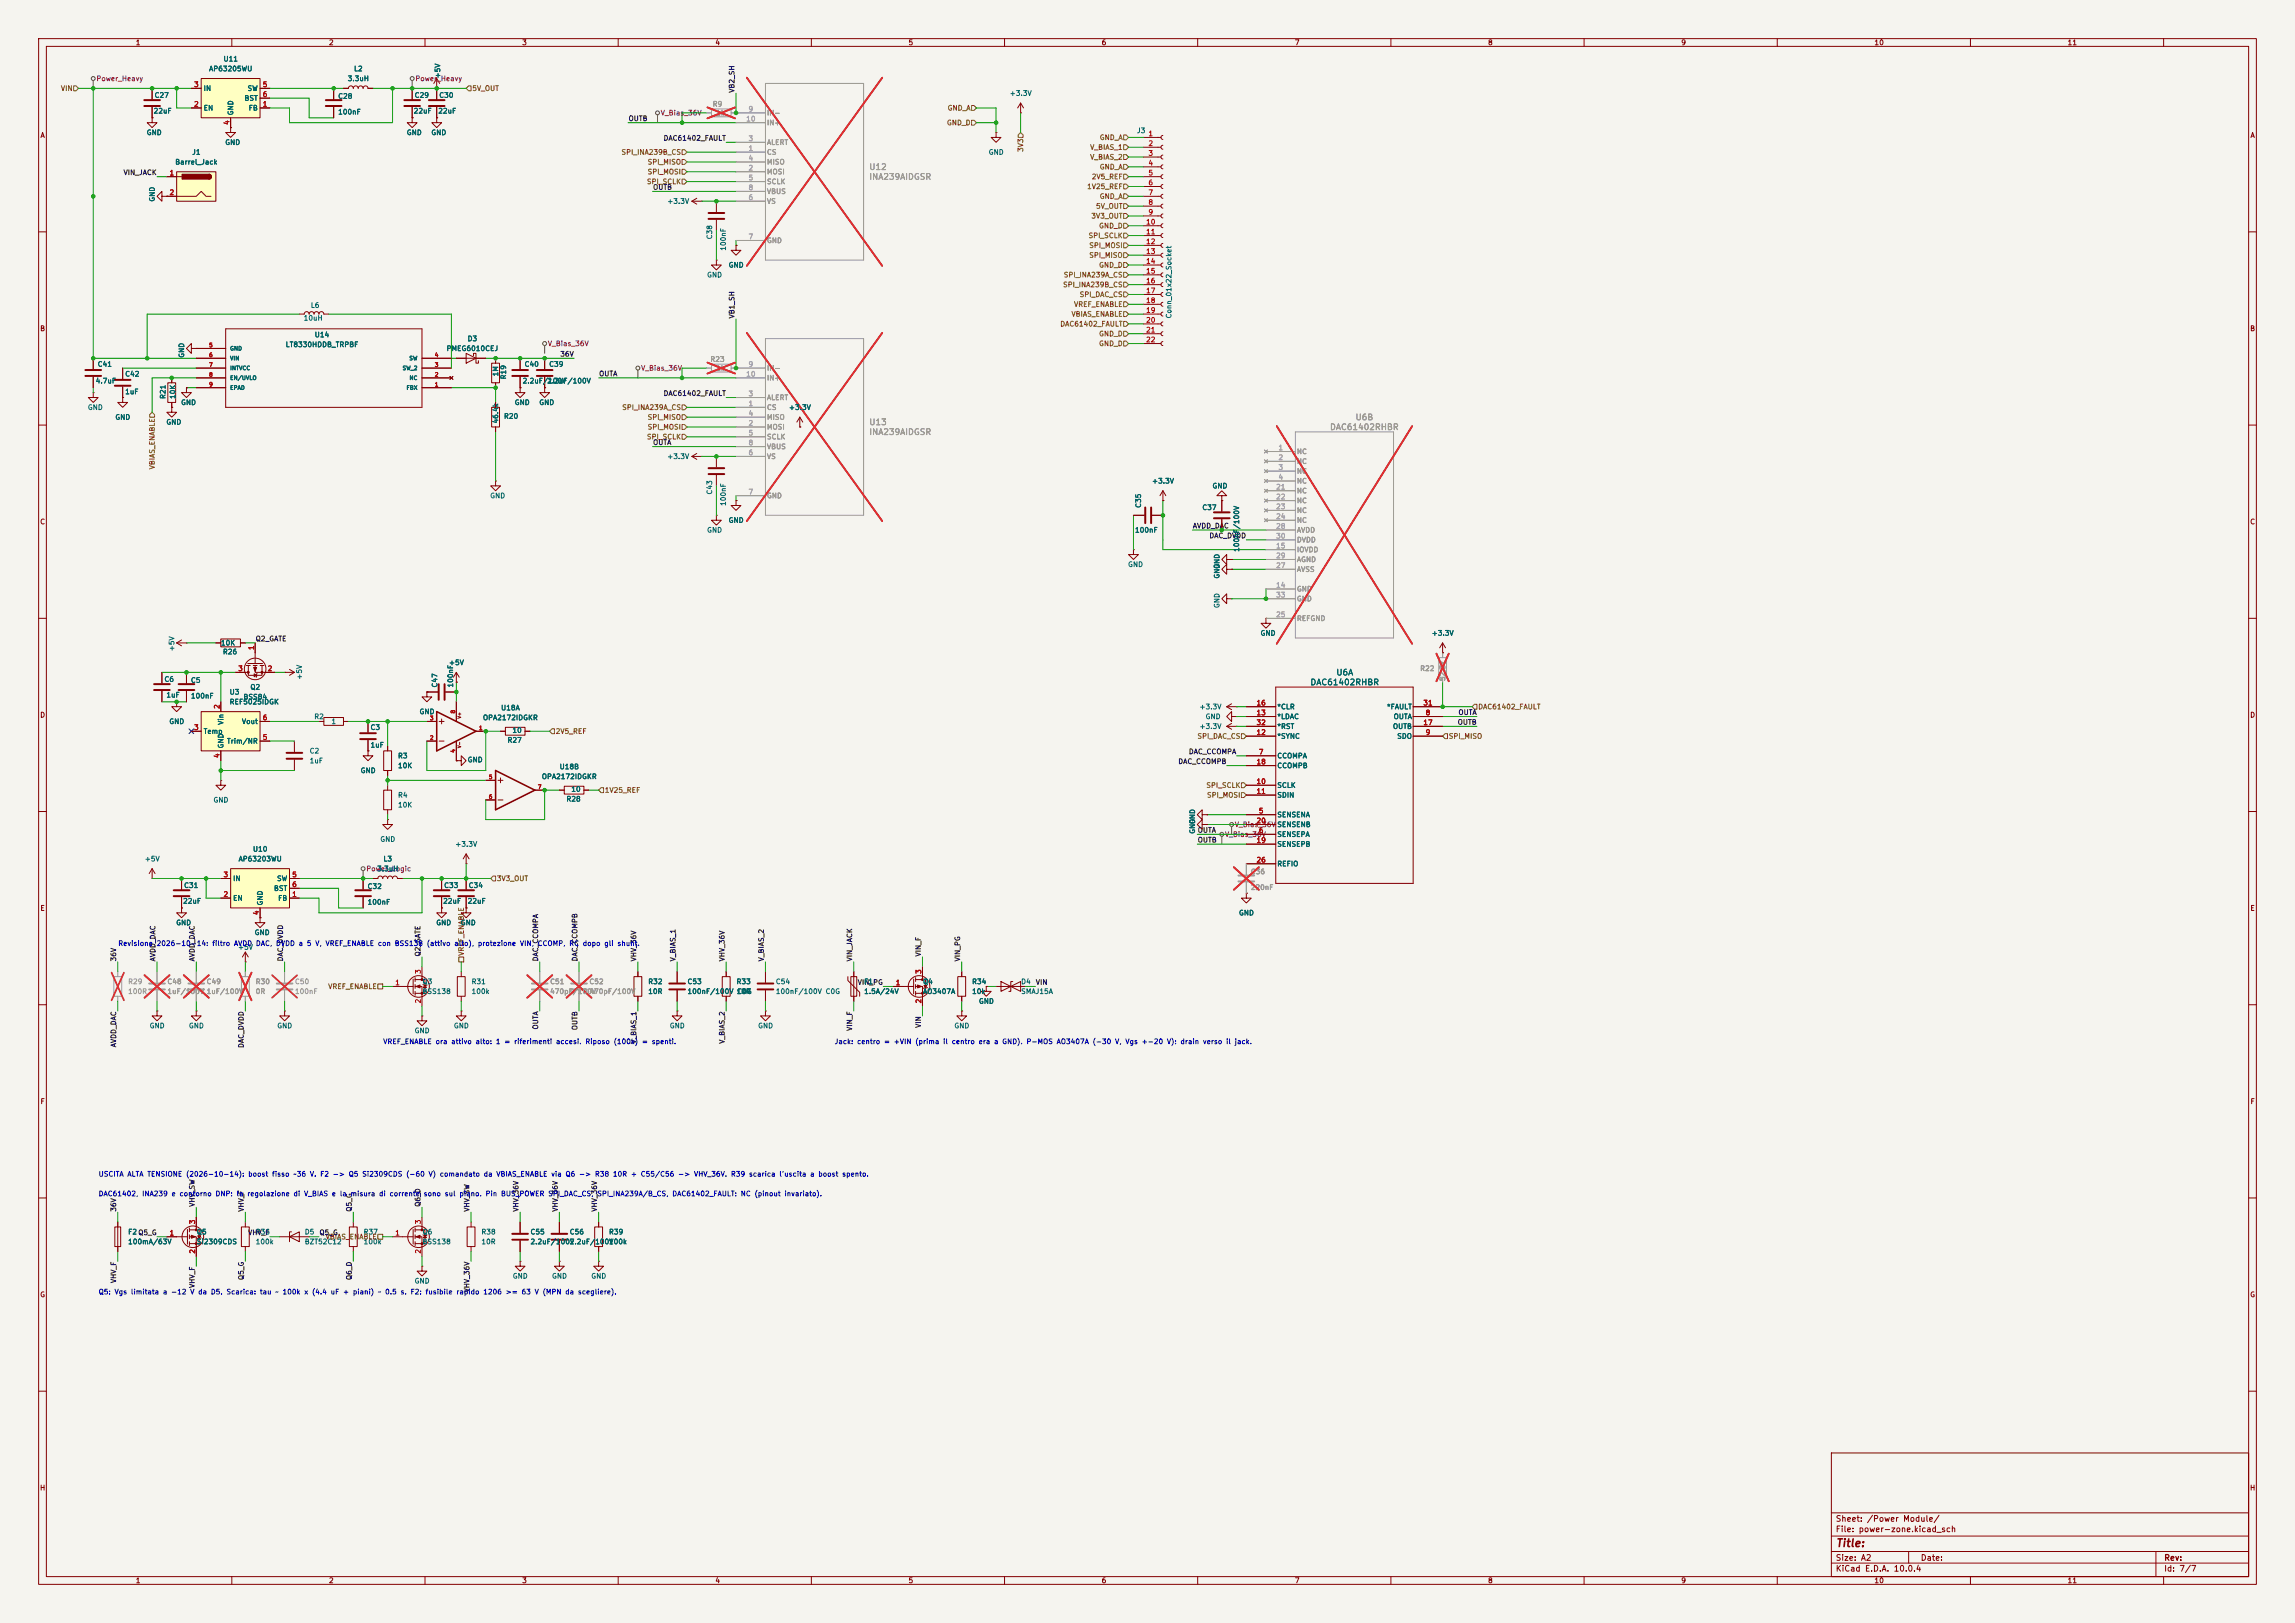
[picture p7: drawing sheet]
<svg xmlns="http://www.w3.org/2000/svg" width="594mm" height="420mm" viewBox="0 0 594 420" stroke-linecap="round" stroke-linejoin="round" font-family="sans-serif">
<defs><g id="words">
<text font-size="2" fill="#840000" x="475" y="400.8">Title:</text>
<g font-size="1.5" fill="#939391">
<text x="224.8" y="44.3">U12</text>
<text x="224.8" y="46.9">INA239AIDGSR</text>
<text x="224.8" y="110.4">U13</text>
<text x="224.8" y="112.9">INA239AIDGSR</text>
<text x="344.1" y="111.7">DAC61402RHBR</text>
<text x="350.7" y="109.1">U6B</text>
</g>
<g font-size="1.5" fill="#006464">
<text x="339" y="177.7">DAC61402RHBR</text>
<text x="345.7" y="175.2">U6A</text>
</g>
<g font-size="1.5" fill="#840000">
<text x="475" y="394.1">Sheet: /Power Module/</text>
<text x="475" y="396.8">File: power-zone.kicad_sch</text>
<text x="475" y="407">KiCad E.D.A. 10.0.4</text>
<text x="475" y="404.2">Size: A2</text>
<text x="497" y="404.2">Date:</text>
<text x="560" y="404.2">Rev:</text>
<text x="560" y="407">Id: 7/7</text>
</g>
<g font-size="1.3" fill="#840000">
<text x="35" y="12">1</text>
<text x="85" y="12">2</text>
<text x="135" y="12">3</text>
<text x="185" y="12">4</text>
<text x="235" y="12">5</text>
<text x="285" y="12">6</text>
<text x="335" y="12">7</text>
<text x="385" y="12">8</text>
<text x="435" y="12">9</text>
<text x="485" y="12">10</text>
<text x="535" y="12">11</text>
<text x="10.3" y="36">A</text>
<text x="582.3" y="36">A</text>
<text x="10.3" y="86">B</text>
<text x="582.3" y="86">B</text>
<text x="10.3" y="136">C</text>
<text x="582.3" y="136">C</text>
<text x="10.3" y="186">D</text>
<text x="582.3" y="186">D</text>
<text x="10.3" y="236">E</text>
<text x="582.3" y="236">E</text>
<text x="10.3" y="286">F</text>
<text x="582.3" y="286">F</text>
<text x="10.3" y="336">G</text>
<text x="582.3" y="336">G</text>
<text x="10.2" y="386">H</text>
<text x="582.2" y="386">H</text>
<text x="35" y="410">1</text>
<text x="85" y="410">2</text>
<text x="135" y="410">3</text>
<text x="185" y="410">4</text>
<text x="235" y="410">5</text>
<text x="285" y="410">6</text>
<text x="335" y="410">7</text>
<text x="385" y="410">8</text>
<text x="435" y="410">9</text>
<text x="485" y="410">10</text>
<text x="535" y="410">11</text>
</g>
<g font-size="1.3" fill="#006464">
<text x="57.7" y="16.2">U11</text>
<text x="52.6" y="23.8">IN</text>
<text x="54" y="18.8">AP63205WU</text>
<text x="63.9" y="23.8">SW</text>
<text x="89.9" y="21.3">3.3uH</text>
<text x="91.5" y="18.8">L2</text>
<text x="114.2" y="20.4" transform="rotate(-90 114.2 20.4)">+5V</text>
<text x="39.6" y="29.7">22uF</text>
<text x="39.9" y="25.6">C27</text>
<text x="52.6" y="28.9">EN</text>
<text x="60.7" y="30" transform="rotate(-90 60.7 30)">GND</text>
<text x="63.2" y="26.4">BST</text>
<text x="64.2" y="28.9">FB</text>
<text x="87.4" y="29.9">100nF</text>
<text x="87.4" y="25.9">C28</text>
<text x="106.9" y="29.7">22uF</text>
<text x="107.2" y="25.6">C29</text>
<text x="113.3" y="29.7">22uF</text>
<text x="113.5" y="25.6">C30</text>
<text x="261.2" y="25.1">+3.3V</text>
<text x="37.8" y="35.3">GND</text>
<text x="105.2" y="35.3">GND</text>
<text x="111.5" y="35.3">GND</text>
<text x="294.1" y="34.8">J3</text>
<text x="49.6" y="40.3">J1</text>
<text x="58.2" y="37.8">GND</text>
<text x="255.8" y="40.3">GND</text>
<text x="45.2" y="42.9">Barrel_Jack</text>
<text x="40.3" y="52.3" transform="rotate(-90 40.3 52.3)">GND</text>
<text x="172.6" y="53">+3.3V</text>
<text x="184.6" y="62.1" transform="rotate(-90 184.6 62.1)">C38</text>
<text x="188.2" y="65" transform="rotate(-90 188.2 65)">100nF</text>
<text x="188.5" y="69.6">GND</text>
<text x="182.9" y="72.1">GND</text>
<text x="78.5" y="83.3">10uH</text>
<text x="80.3" y="80">L6</text>
<text x="303.5" y="82.5" transform="rotate(-90 303.5 82.5)">Conn_01x22_Socket</text>
<text x="81.3" y="87.6">U14</text>
<text x="120.9" y="88.6">D3</text>
<text x="25.2" y="95.2">C41</text>
<text x="48" y="92.7" transform="rotate(-90 48 92.7)">GND</text>
<text x="73.8" y="90.1">LT8330HDDB_TRPBF</text>
<text x="115.5" y="91.1">PMEG6010CEJ</text>
<text x="135.6" y="95.2">C40</text>
<text x="142" y="95.2">C39</text>
<text x="24.6" y="99.5">4.7uF</text>
<text x="32.3" y="97.7">C42</text>
<text x="129.2" y="97.5" transform="rotate(-90 129.2 97.5)">1M</text>
<text x="131.3" y="98.3" transform="rotate(-90 131.3 98.3)">R19</text>
<text x="135.1" y="99.5">2.2uF/100V</text>
<text x="141.5" y="99.5">2.2uF/100V</text>
<text x="22.6" y="106.4">GND</text>
<text x="32.3" y="102.3">1uF</text>
<text x="43.1" y="103.4" transform="rotate(-90 43.1 103.4)">R21</text>
<text x="45.7" y="103.4" transform="rotate(-90 45.7 103.4)">10K</text>
<text x="46.7" y="105.1">GND</text>
<text x="133.1" y="105.1">GND</text>
<text x="139.4" y="105.1">GND</text>
<text x="204.1" y="106.4">+3.3V</text>
<text x="29.7" y="108.9">GND</text>
<text x="42.9" y="110.2">GND</text>
<text x="129.2" y="109.7" transform="rotate(-90 129.2 109.7)">46.4k</text>
<text x="130.3" y="108.7">R20</text>
<text x="172.6" y="119.1">+3.3V</text>
<text x="298" y="125.4">+3.3V</text>
<text x="126.7" y="129.2">GND</text>
<text x="184.6" y="128.1" transform="rotate(-90 184.6 128.1)">C43</text>
<text x="188.2" y="131" transform="rotate(-90 188.2 131)">100nF</text>
<text x="295.6" y="131.6" transform="rotate(-90 295.6 131.6)">C35</text>
<text x="313.7" y="126.7">GND</text>
<text x="188.5" y="135.6">GND</text>
<text x="311.1" y="132.3">C37</text>
<text x="182.9" y="138.1">GND</text>
<text x="293.6" y="138.1">100nF</text>
<text x="321" y="142.9" transform="rotate(-90 321 142.9)">100nF/100V</text>
<text x="291.8" y="147">GND</text>
<text x="315.9" y="149.9" transform="rotate(-90 315.9 149.9)">GND</text>
<text x="315.9" y="147.3" transform="rotate(-90 315.9 147.3)">GND</text>
<text x="315.9" y="157.5" transform="rotate(-90 315.9 157.5)">GND</text>
<text x="57.1" y="167.3">10K</text>
<text x="326.1" y="164.8">GND</text>
<text x="370.4" y="164.8">+3.3V</text>
<text x="45.4" y="168.7" transform="rotate(-90 45.4 168.7)">+5V</text>
<text x="57.6" y="169.6">R26</text>
<text x="116.1" y="172.4">+5V</text>
<text x="42.4" y="176.7">C6</text>
<text x="49.3" y="177">C5</text>
<text x="64.7" y="178.8">Q2</text>
<text x="78.4" y="176" transform="rotate(-90 78.4 176)">+5V</text>
<text x="113.5" y="178" transform="rotate(-90 113.5 178)">C47</text>
<text x="117.6" y="178" transform="rotate(-90 117.6 178)">100nF</text>
<text x="42.9" y="180.8">1uF</text>
<text x="49.3" y="181.1">100nF</text>
<text x="59.3" y="180">U3</text>
<text x="59.3" y="182.6">REF5025IDGK</text>
<text x="62.9" y="181.3">BSS84</text>
<text x="108.5" y="185.1">GND</text>
<text x="129.6" y="184.1">U18A</text>
<text x="310.3" y="183.9">+3.3V</text>
<text x="330.5" y="183.9">*CLR</text>
<text x="358.8" y="183.9">*FAULT</text>
<text x="43.7" y="187.7">GND</text>
<text x="52.6" y="190.2">Temp</text>
<text x="58.1" y="187.7" transform="rotate(-90 58.1 187.7)">Vin</text>
<text x="62.5" y="187.7">Vout</text>
<text x="81.2" y="186.4">R2</text>
<text x="85.7" y="187.7">1</text>
<text x="95.8" y="189.2">C3</text>
<text x="124.9" y="186.7">OPA2172IDGKR</text>
<text x="132.5" y="189.9">10</text>
<text x="310.3" y="188.9">+3.3V</text>
<text x="311.9" y="186.4">GND</text>
<text x="330.5" y="191.5">*SYNC</text>
<text x="330.5" y="186.4">*LDAC</text>
<text x="330.5" y="188.9">*RST</text>
<text x="360.4" y="188.9">OUTB</text>
<text x="360.6" y="186.4">OUTA</text>
<text x="361.5" y="191.5">SDO</text>
<text x="58.1" y="193.8" transform="rotate(-90 58.1 193.8)">GND</text>
<text x="58.6" y="192.7">Trim/NR</text>
<text x="80" y="195.3">C2</text>
<text x="80" y="197.8">1uF</text>
<text x="95.8" y="193.8">1uF</text>
<text x="102.9" y="196.6">R3</text>
<text x="120.9" y="197.6">GND</text>
<text x="131.2" y="192.5">R27</text>
<text x="330.5" y="196.6">CCOMPA</text>
<text x="93.2" y="200.4">GND</text>
<text x="102.9" y="199.1">10K</text>
<text x="140.1" y="201.9">OPA2172IDGKR</text>
<text x="144.7" y="199.4">U18B</text>
<text x="330.5" y="199.1">CCOMPB</text>
<text x="55.1" y="208">GND</text>
<text x="102.9" y="206.7">R4</text>
<text x="102.9" y="209.3">10K</text>
<text x="146.5" y="207.7">R28</text>
<text x="147.7" y="205.2">10</text>
<text x="330.5" y="204.2">SCLK</text>
<text x="330.5" y="206.7">SDIN</text>
<text x="309.6" y="215.9" transform="rotate(-90 309.6 215.9)">GND</text>
<text x="309.6" y="213.4" transform="rotate(-90 309.6 213.4)">GND</text>
<text x="330.5" y="211.8">SENSENA</text>
<text x="330.5" y="214.3">SENSENB</text>
<text x="65.3" y="220.7">U10</text>
<text x="98.3" y="218.1">GND</text>
<text x="117.7" y="219.4">+3.3V</text>
<text x="330.5" y="216.9">SENSEPA</text>
<text x="330.5" y="219.4">SENSEPB</text>
<text x="37.3" y="223.2">+5V</text>
<text x="61.6" y="223.2">AP63203WU</text>
<text x="97.5" y="225.8">3.3uH</text>
<text x="99.1" y="223.2">L3</text>
<text x="330.5" y="224.5">REFIO</text>
<text x="47.5" y="230.1">C31</text>
<text x="60.2" y="233.4">EN</text>
<text x="60.2" y="228.3">IN</text>
<text x="70.8" y="230.8">BST</text>
<text x="71.6" y="228.3">SW</text>
<text x="71.9" y="233.4">FB</text>
<text x="95" y="230.3">C32</text>
<text x="114.8" y="230.1">C33</text>
<text x="121.2" y="230.1">C34</text>
<text x="45.5" y="239.7">GND</text>
<text x="47.3" y="234.1">22uF</text>
<text x="68.3" y="234.4" transform="rotate(-90 68.3 234.4)">GND</text>
<text x="95" y="234.4">100nF</text>
<text x="112.8" y="239.7">GND</text>
<text x="114.6" y="234.1">22uF</text>
<text x="119.1" y="239.7">GND</text>
<text x="120.9" y="234.1">22uF</text>
<text x="320.5" y="237.2">GND</text>
<text x="65.8" y="242.3">GND</text>
<text x="61.5" y="246.1">+5V</text>
<text x="109.2" y="257.5">BSS138</text>
<text x="109.2" y="255">Q3</text>
<text x="121.9" y="255">R31</text>
<text x="121.9" y="257.5">100k</text>
<text x="167.6" y="255">R32</text>
<text x="167.6" y="257.5">10R</text>
<text x="177.8" y="255">C53</text>
<text x="177.8" y="257.5">100nF/100V 10R</text>
<text x="190.5" y="255">R33</text>
<text x="190.7" y="257.5">C0G</text>
<text x="200.7" y="255">C54</text>
<text x="200.7" y="257.5">100nF/100V C0G</text>
<text x="223.5" y="255">F1</text>
<text x="223.5" y="257.5">1.5A/24V</text>
<text x="238.8" y="257.5">AO3407A</text>
<text x="238.8" y="255">Q4</text>
<text x="251.5" y="257.5">10k</text>
<text x="251.5" y="255">R34</text>
<text x="264.2" y="255">D4</text>
<text x="264.2" y="257.5">SMAJ15A</text>
<text x="253.2" y="260.1">GND</text>
<text x="38.6" y="266.4">GND</text>
<text x="48.8" y="266.4">GND</text>
<text x="71.6" y="266.4">GND</text>
<text x="107.2" y="267.7">GND</text>
<text x="117.3" y="266.4">GND</text>
<text x="173.2" y="266.4">GND</text>
<text x="196.1" y="266.4">GND</text>
<text x="246.9" y="266.4">GND</text>
<text x="33" y="319.7">F2Q5_G</text>
<text x="33" y="322.3">100mA/63V</text>
<text x="33" y="319.7">F2</text>
<text x="50.8" y="319.7">Q5</text>
<text x="50.8" y="322.3">Si2309CDS</text>
<text x="66" y="319.7">R36</text>
<text x="66" y="322.3">100k</text>
<text x="78.7" y="319.7">D5</text>
<text x="78.7" y="322.3">BZT52C12</text>
<text x="94" y="319.7">R37</text>
<text x="94" y="322.3">100k</text>
<text x="109.2" y="322.3">BSS138</text>
<text x="109.2" y="319.7">Q6</text>
<text x="124.5" y="319.7">R38</text>
<text x="124.5" y="322.3">10R</text>
<text x="137.2" y="319.7">C55</text>
<text x="137.2" y="322.3">2.2uF/100V</text>
<text x="147.3" y="319.7">C56</text>
<text x="147.3" y="322.3">2.2uF/100V</text>
<text x="157.5" y="319.7">R39</text>
<text x="157.5" y="322.3">100k</text>
<text x="107.2" y="332.4">GND</text>
<text x="132.6" y="331.2">GND</text>
<text x="142.7" y="331.2">GND</text>
<text x="152.9" y="331.2">GND</text>
</g>
<g font-size="1.3" fill="#725600">
<text x="15.6" y="23.8">VIN</text>
<text x="122.1" y="23.8">5V_OUT</text>
<text x="245.1" y="28.9">GND_A</text>
<text x="245" y="32.7">GND_D</text>
<text x="160.7" y="40.3">SPI_INA239B_CS</text>
<text x="265.1" y="39.5" transform="rotate(-90 265.1 39.5)">3V3</text>
<text x="282" y="41.6">V_BIAS_2</text>
<text x="282" y="39.1">V_BIAS_1</text>
<text x="284.5" y="36.5">GND_A</text>
<text x="167.3" y="48">SPI_SCLK</text>
<text x="167.5" y="42.9">SPI_MISO</text>
<text x="167.5" y="45.4">SPI_MOSI</text>
<text x="282.5" y="46.7">2V5_REF</text>
<text x="284.5" y="44.2">GND_A</text>
<text x="281.2" y="49.2">1V25_REF</text>
<text x="284.5" y="51.8">GND_A</text>
<text x="282.3" y="56.9">3V3_OUT</text>
<text x="283.5" y="54.3">5V_OUT</text>
<text x="284.3" y="59.4">GND_D</text>
<text x="281.6" y="61.9">SPI_SCLK</text>
<text x="281.8" y="64.5">SPI_MOSI</text>
<text x="281.8" y="67">SPI_MISO</text>
<text x="284.3" y="69.6">GND_D</text>
<text x="275" y="74.6">SPI_INA239B_CS</text>
<text x="275.2" y="72.1">SPI_INA239A_CS</text>
<text x="279.3" y="77.2">SPI_DAC_CS</text>
<text x="277.2" y="82.3">VBIAS_ENABLE</text>
<text x="277.9" y="79.7">VREF_ENABLE</text>
<text x="274.3" y="84.8">DAC61402_FAULT</text>
<text x="284.3" y="89.9">GND_D</text>
<text x="284.3" y="87.3">GND_D</text>
<text x="160.9" y="106.4">SPI_INA239A_CS</text>
<text x="167.5" y="108.9">SPI_MISO</text>
<text x="167.5" y="111.5">SPI_MOSI</text>
<text x="167.3" y="114">SPI_SCLK</text>
<text x="40.3" y="121.6" transform="rotate(-90 40.3 121.6)">VBIAS_ENABLE</text>
<text x="382.5" y="183.9">DAC61402_FAULT</text>
<text x="143.7" y="190.2">2V5_REF</text>
<text x="309.8" y="191.5">SPI_DAC_CS</text>
<text x="374.8" y="191.5">SPI_MISO</text>
<text x="156.4" y="205.4">1V25_REF</text>
<text x="312.1" y="204.2">SPI_SCLK</text>
<text x="312.3" y="206.7">SPI_MOSI</text>
<text x="128.5" y="228.3">3V3_OUT</text>
<text x="120.4" y="247.5" transform="rotate(-90 120.4 247.5)">VREF_ENABLE</text>
<text x="84.8" y="256.2">VREF_ENABLE</text>
<text x="84.2" y="321">VBIAS_ENABLE</text>
</g>
<g font-size="1.3" fill="#840084">
<text x="24.8" y="21.3">Power_Heavy</text>
<text x="107.4" y="21.3">Power_Heavy</text>
<text x="170.9" y="30.2">V_Bias_36V</text>
<text x="141.7" y="89.9">V_Bias_36V</text>
<text x="165.8" y="96.2">V_Bias_36V</text>
<text x="319.5" y="214.3">V_Bias_36V</text>
<text x="316.9" y="216.9">V_Bias_36V</text>
<text x="94.7" y="225.8">Power_Logic</text>
</g>
<g font-size="1.3" fill="#a90000">
<text x="50.1" y="22.8">3</text>
<text x="67.9" y="22.8">5</text>
<text x="50.1" y="27.9">2</text>
<text x="67.9" y="27.9">1</text>
<text x="67.9" y="25.4">6</text>
<text x="59.7" y="32.5" transform="rotate(-90 59.7 32.5)">4</text>
<text x="297.1" y="35.5">1</text>
<text x="297.1" y="38.1">2</text>
<text x="297.1" y="40.6">3</text>
<text x="43.7" y="45.7">1</text>
<text x="297.1" y="43.2">4</text>
<text x="297.1" y="45.7">5</text>
<text x="43.7" y="50.8">2</text>
<text x="297.1" y="48.2">6</text>
<text x="297.1" y="50.8">7</text>
<text x="297.1" y="53.3">8</text>
<text x="296.5" y="58.4">10</text>
<text x="297.1" y="55.9">9</text>
<text x="296.5" y="60.9">11</text>
<text x="296.5" y="63.5">12</text>
<text x="296.5" y="66">13</text>
<text x="296.5" y="68.6">14</text>
<text x="296.5" y="71.1">15</text>
<text x="296.5" y="73.6">16</text>
<text x="296.5" y="76.2">17</text>
<text x="296.5" y="78.7">18</text>
<text x="296.5" y="81.3">19</text>
<text x="296.5" y="83.8">20</text>
<text x="296.5" y="86.3">21</text>
<text x="296.5" y="88.9">22</text>
<text x="61.5" y="174">3</text>
<text x="66" y="168.3" transform="rotate(-90 66 168.3)">1</text>
<text x="69.1" y="174">2</text>
<text x="57.1" y="183.6" transform="rotate(-90 57.1 183.6)">2</text>
<text x="325.1" y="185.4">13</text>
<text x="325.1" y="182.9">16</text>
<text x="368.3" y="182.9">31</text>
<text x="368.9" y="185.4">8</text>
<text x="50.1" y="189.2">3</text>
<text x="67.9" y="191.7">5</text>
<text x="67.9" y="186.7">6</text>
<text x="325.1" y="190.5">12</text>
<text x="325.1" y="187.9">32</text>
<text x="368.3" y="187.9">17</text>
<text x="368.9" y="190.5">9</text>
<text x="57.1" y="196.3" transform="rotate(-90 57.1 196.3)">4</text>
<text x="325.7" y="195.6">7</text>
<text x="325.1" y="203.2">10</text>
<text x="325.1" y="198.1">18</text>
<text x="325.1" y="205.7">11</text>
<text x="325.1" y="213.3">20</text>
<text x="325.7" y="210.8">5</text>
<text x="325.7" y="215.9">6</text>
<text x="325.1" y="218.4">19</text>
<text x="57.7" y="227.3">3</text>
<text x="75.5" y="227.3">5</text>
<text x="325.1" y="223.5">26</text>
<text x="57.7" y="232.4">2</text>
<text x="75.5" y="232.4">1</text>
<text x="75.5" y="229.8">6</text>
<text x="67.3" y="236.9" transform="rotate(-90 67.3 236.9)">4</text>
<text x="102.2" y="255.2">1</text>
<text x="109.2" y="252.2" transform="rotate(-90 109.2 252.2)">3</text>
<text x="231.7" y="255.2">1</text>
<text x="238.7" y="252.2" transform="rotate(-90 238.7 252.2)">3</text>
<text x="109.2" y="259.8" transform="rotate(-90 109.2 259.8)">2</text>
<text x="238.7" y="259.8" transform="rotate(-90 238.7 259.8)">2</text>
<text x="50.8" y="316.9" transform="rotate(-90 50.8 316.9)">3</text>
<text x="109.2" y="316.9" transform="rotate(-90 109.2 316.9)">3</text>
<text x="43.7" y="320">1</text>
<text x="102.2" y="320">1</text>
<text x="50.8" y="324.6" transform="rotate(-90 50.8 324.6)">2</text>
<text x="109.2" y="324.6" transform="rotate(-90 109.2 324.6)">2</text>
</g>
<g font-size="1.3" fill="#939391">
<text x="184.3" y="27.9">R9</text>
<text x="185.2" y="30.2">1k</text>
<text x="198.4" y="30.2">IN-</text>
<text x="198.4" y="32.7">IN+</text>
<text x="198.4" y="40.3">CS</text>
<text x="198.4" y="37.8">ALERT</text>
<text x="198.4" y="45.4">MOSI</text>
<text x="198.4" y="42.9">MISO</text>
<text x="198.4" y="48">SCLK</text>
<text x="198.4" y="53">VS</text>
<text x="198.4" y="50.5">VBUS</text>
<text x="198.4" y="63.2">GND</text>
<text x="183.7" y="93.9">R23</text>
<text x="185.2" y="96.2">1k</text>
<text x="198.4" y="96.2">IN-</text>
<text x="198.4" y="98.8">IN+</text>
<text x="198.4" y="106.4">CS</text>
<text x="198.4" y="103.8">ALERT</text>
<text x="198.4" y="111.5">MOSI</text>
<text x="198.4" y="108.9">MISO</text>
<text x="198.4" y="114">SCLK</text>
<text x="198.4" y="119.1">VS</text>
<text x="198.4" y="116.5">VBUS</text>
<text x="335.5" y="117.8">NC</text>
<text x="335.5" y="120.4">NC</text>
<text x="335.5" y="122.9">NC</text>
<text x="335.5" y="125.4">NC</text>
<text x="198.4" y="129.2">GND</text>
<text x="335.5" y="128">NC</text>
<text x="335.5" y="130.5">NC</text>
<text x="335.5" y="133.1">NC</text>
<text x="335.5" y="135.6">NC</text>
<text x="335.5" y="143.2">IOVDD</text>
<text x="335.5" y="138.1">AVDD</text>
<text x="335.5" y="140.7">DVDD</text>
<text x="335.5" y="148.3">AVSS</text>
<text x="335.5" y="145.8">AGND</text>
<text x="335.5" y="153.4">GND</text>
<text x="335.5" y="155.9">GND</text>
<text x="335.5" y="161">REFGND</text>
<text x="367.4" y="173.9">R22</text>
<text x="374.4" y="176.4" transform="rotate(-90 374.4 176.4)">52.3k</text>
<text x="323.6" y="226.5">C36</text>
<text x="323.6" y="230.6">220nF</text>
<text x="33" y="257.5">100R</text>
<text x="33" y="255">R29</text>
<text x="43.2" y="257.5">1uF/100V 1uF/100V</text>
<text x="43.2" y="255">C48</text>
<text x="53.3" y="255">C49</text>
<text x="66" y="257.5">0R</text>
<text x="66" y="255">R30</text>
<text x="76.2" y="257.5">100nF</text>
<text x="76.2" y="255">C50</text>
<text x="142.2" y="257.5">470pF/100V</text>
<text x="142.2" y="255">C51</text>
<text x="152.4" y="257.5">470pF/100V</text>
<text x="152.4" y="255">C52</text>
</g>
<g font-size="1.3" fill="#0f0f0f">
<text x="190.4" y="24.1" transform="rotate(-90 190.4 24.1)">VB2_SH</text>
<text x="162.6" y="31.6">OUTB</text>
<text x="171.6" y="36.7">DAC61402_FAULT</text>
<text x="31.8" y="45.6">VIN_JACK</text>
<text x="168.9" y="49.4">OUTB</text>
<text x="190.4" y="82.6" transform="rotate(-90 190.4 82.6)">VB1_SH</text>
<text x="144.9" y="92.6">36V</text>
<text x="154.9" y="97.7">OUTA</text>
<text x="171.6" y="102.7">DAC61402_FAULT</text>
<text x="168.9" y="115.4">OUTA</text>
<text x="308.6" y="137">AVDD_DAC</text>
<text x="312.9" y="139.6">DAC_DVDD</text>
<text x="66" y="166.2">Q2_GATE</text>
<text x="377.3" y="185.3">OUTA</text>
<text x="377.2" y="187.8">OUTB</text>
<text x="304.8" y="198">DAC_CCOMPB</text>
<text x="307.6" y="195.5">DAC_CCOMPA</text>
<text x="309.9" y="215.8">OUTA</text>
<text x="309.9" y="218.3">OUTB</text>
<text x="30.4" y="248.9" transform="rotate(-90 30.4 248.9)">36V</text>
<text x="40.5" y="248.9" transform="rotate(-90 40.5 248.9)">AVDD_DAC</text>
<text x="50.7" y="248.9" transform="rotate(-90 50.7 248.9)">AVDD_DAC</text>
<text x="73.5" y="248.9" transform="rotate(-90 73.5 248.9)">DAC_DVDD</text>
<text x="109.1" y="247.7" transform="rotate(-90 109.1 247.7)">Q2_GATE</text>
<text x="139.6" y="248.9" transform="rotate(-90 139.6 248.9)">DAC_CCOMPA</text>
<text x="149.7" y="248.9" transform="rotate(-90 149.7 248.9)">DAC_CCOMPB</text>
<text x="165" y="248.9" transform="rotate(-90 165 248.9)">VHV_36V</text>
<text x="175.1" y="248.9" transform="rotate(-90 175.1 248.9)">V_BIAS_1</text>
<text x="187.8" y="248.9" transform="rotate(-90 187.8 248.9)">VHV_36V</text>
<text x="198" y="248.9" transform="rotate(-90 198 248.9)">V_BIAS_2</text>
<text x="220.9" y="248.9" transform="rotate(-90 220.9 248.9)">VIN_JACK</text>
<text x="238.6" y="247.7" transform="rotate(-90 238.6 247.7)">VIN_F</text>
<text x="248.8" y="248.9" transform="rotate(-90 248.8 248.9)">VIN_PG</text>
<text x="221.9" y="255.1">VIN_PG</text>
<text x="268" y="255.1">VIN</text>
<text x="139.6" y="266.5" transform="rotate(-90 139.6 266.5)">OUTA</text>
<text x="149.7" y="266.7" transform="rotate(-90 149.7 266.7)">OUTB</text>
<text x="220.9" y="266.9" transform="rotate(-90 220.9 266.9)">VIN_F</text>
<text x="238.6" y="266.1" transform="rotate(-90 238.6 266.1)">VIN</text>
<text x="30.4" y="271.1" transform="rotate(-90 30.4 271.1)">AVDD_DAC</text>
<text x="63.4" y="271.3" transform="rotate(-90 63.4 271.3)">DAC_DVDD</text>
<text x="165" y="270.2" transform="rotate(-90 165 270.2)">V_BIAS_1</text>
<text x="187.8" y="270.2" transform="rotate(-90 187.8 270.2)">V_BIAS_2</text>
<text x="30.4" y="313.7" transform="rotate(-90 30.4 313.7)">36V</text>
<text x="50.7" y="312.4" transform="rotate(-90 50.7 312.4)">VHV_SW</text>
<text x="63.4" y="313.7" transform="rotate(-90 63.4 313.7)">VHV_F</text>
<text x="91.3" y="313.7" transform="rotate(-90 91.3 313.7)">Q5_G</text>
<text x="109.1" y="312.4" transform="rotate(-90 109.1 312.4)">Q6_D</text>
<text x="121.8" y="313.7" transform="rotate(-90 121.8 313.7)">VHV_SW</text>
<text x="134.5" y="313.7" transform="rotate(-90 134.5 313.7)">VHV_36V</text>
<text x="144.7" y="313.7" transform="rotate(-90 144.7 313.7)">VHV_36V</text>
<text x="154.8" y="313.7" transform="rotate(-90 154.8 313.7)">VHV_36V</text>
<text x="64.1" y="319.9">VHV_F</text>
<text x="82.5" y="319.9">Q5_G</text>
<text x="30.4" y="332.2" transform="rotate(-90 30.4 332.2)">VHV_F</text>
<text x="50.7" y="333.4" transform="rotate(-90 50.7 333.4)">VHV_F</text>
<text x="63.4" y="331.4" transform="rotate(-90 63.4 331.4)">Q5_G</text>
<text x="91.3" y="331.4" transform="rotate(-90 91.3 331.4)">Q6_D</text>
<text x="121.8" y="334.6" transform="rotate(-90 121.8 334.6)">VHV_36V</text>
</g>
<g font-size="1.3" fill="#a5a4a2">
<text x="193.6" y="29.2">9</text>
<text x="193" y="31.7">10</text>
<text x="193.6" y="39.3">1</text>
<text x="193.6" y="36.8">3</text>
<text x="193.6" y="41.9">4</text>
<text x="193.6" y="44.4">2</text>
<text x="193.6" y="47">5</text>
<text x="193.6" y="52">6</text>
<text x="193.6" y="49.5">8</text>
<text x="193.6" y="62.2">7</text>
<text x="193.6" y="95.2">9</text>
<text x="193" y="97.8">10</text>
<text x="193.6" y="105.4">1</text>
<text x="193.6" y="102.8">3</text>
<text x="193.6" y="107.9">4</text>
<text x="193.6" y="110.5">2</text>
<text x="193.6" y="113">5</text>
<text x="193.6" y="118.1">6</text>
<text x="193.6" y="115.5">8</text>
<text x="330.8" y="116.8">1</text>
<text x="330.8" y="119.4">2</text>
<text x="330.8" y="121.9">3</text>
<text x="330.8" y="124.4">4</text>
<text x="193.6" y="128.2">7</text>
<text x="330.2" y="127">21</text>
<text x="330.2" y="129.5">22</text>
<text x="330.2" y="132.1">23</text>
<text x="330.2" y="134.6">24</text>
<text x="330.2" y="137.1">28</text>
<text x="330.2" y="142.2">15</text>
<text x="330.2" y="139.7">30</text>
<text x="330.2" y="147.3">27</text>
<text x="330.2" y="144.8">29</text>
<text x="330.2" y="152.4">14</text>
<text x="330.2" y="154.9">33</text>
<text x="330.2" y="160">25</text>
</g>
<g font-size="1.3" fill="#0000c2">
<text x="30.5" y="245.1">Revisione 2026-10-14: filtro AVDD DAC, DVDD a 5 V, VREF_ENABLE con BSS138 (attivo alto), protezione VIN, CCOMP, RC dopo gli shunt.</text>
<text x="99.1" y="270.5">VREF_ENABLE ora attivo alto: 1 = riferimenti accesi. Riposo (100k) = spenti.</text>
<text x="215.9" y="270.5">Jack: centro = +VIN (prima il centro era a GND). P-MOS AO3407A (-30 V, Vgs +-20 V): drain verso il jack.</text>
<text x="25.4" y="304.8">USCITA ALTA TENSIONE (2026-10-14): boost fisso ~36 V. F2 -&gt; Q5 Si2309CDS (-60 V) comandato da VBIAS_ENABLE via Q6 -&gt; R38 10R + C55/C56 -&gt; VHV_36V. R39 scarica l'uscita a boost spento.</text>
<text x="25.4" y="309.9">DAC61402, INA239 e contorno DNP: la regolazione di V_BIAS e la misura di corrente sono sul piano. Pin BUS_POWER SPI_DAC_CS, SPI_INA239A/B_CS, DAC61402_FAULT: NC (pinout invariato).</text>
<text x="25.4" y="335.3">Q5: Vgs limitata a -12 V da D5. Scarica: tau ~ 100k x (4.4 uF + piani) ~ 0.5 s. F2: fusibile rapido 1206 &gt;= 63 V (MPN da scegliere).</text>
</g>
<g font-size="1" fill="#a90000">
<text x="54" y="90.1">5</text>
<text x="54" y="92.6">6</text>
<text x="54" y="95.2">7</text>
<text x="112.4" y="95.2">3</text>
<text x="112.4" y="92.6">4</text>
<text x="54" y="97.7">8</text>
<text x="54" y="100.3">9</text>
<text x="112.4" y="100.3">1</text>
<text x="112.4" y="97.7">2</text>
<text x="118" y="184.8" transform="rotate(-90 118 184.8)">8</text>
<text x="111.1" y="191.7">2</text>
<text x="111.1" y="186.6">3</text>
<text x="123.8" y="189.2">1</text>
<text x="118" y="194.9" transform="rotate(-90 118 194.9)">4</text>
<text x="126.4" y="201.9">5</text>
<text x="126.4" y="206.9">6</text>
<text x="139.1" y="204.4">7</text>
</g>
<g font-size="1" fill="#006464">
<text x="59.4" y="90.9">GND</text>
<text x="59.4" y="93.5">VIN</text>
<text x="105.8" y="93.5">SW</text>
<text x="59.4" y="96">INTVCC</text>
<text x="59.4" y="98.6">EN/UVLO</text>
<text x="59.4" y="101.1">EPAD</text>
<text x="104.1" y="96">SW_2</text>
<text x="105.1" y="101.1">FBX</text>
<text x="105.9" y="98.6">NC</text>
</g>
<g font-size=".8" fill="#840000">
<text x="119.5" y="186.1" transform="rotate(-90 119.5 186.1)">V+</text>
<text x="119.5" y="193.7" transform="rotate(-90 119.5 193.7)">V-</text>
</g>
</g></defs>
<path d="M0 0h594v420h-594z" fill="#f5f4ef" stroke="#f5f4ef" stroke-width=".26"/>
<g fill="none" stroke="#840000" stroke-width=".26">
<path d="M10 10h574v400h-574zM12 12h570v396h-570zM60 10v2M110 10v2M160 10v2M210 10v2M260 10v2M310 10v2M360 10v2M410 10v2M460 10v2M510 10v2"/>
<path d="M560 10v2M10 60h2M582 60h2M10 110h2M582 110h2M10 160h2M582 160h2M10 210h2M582 210h2M10 260h2M582 260h2M10 310h2"/>
<path d="M582 310h2M10 360h2M474 376h108v32h-108zM582 360h2M474 397.5h108M474 391.5h108M60 408v2M110 408v2M160 408v2M210 408v2M260 408v2M310 408v2"/>
<path d="M360 408v2M410 408v2M460 408v2M474 404.5h108M474 401.5h108M494 401.5v3M510 408v2M558 401.5v6.5M560 408v2"/>
</g>
<path d="M52.1 20.3h15.2v10.2h-15.2z" fill="#ffffc2"/>
<g fill="none" stroke="#840000" stroke-width=".26">
<path d="M49.5 27.9h2.6M49.5 22.9h2.6M52.1 20.3h15.2v10.2h-15.2zM59.7 33v1.3h1.3l-1.3 1.3-1.3-1.3h1.3M59.7 33h.1M59.7 30.5v2.5M67.3 27.9h2.5M67.3 22.9h2.5M67.3 25.4h2.5M86.4 22.9v2.8M86.4 27.7v2.8M88.9 22.9h1.3l.2-.5 .4-.2 .5 .2 .1 .5 .2-.5 .5-.2 .4 .2 .2 .5 .2-.5 .4-.2 .5 .2 .2 .5 .2-.5 .4-.2 .5 .2 .1 .5h1.3"/>
<path d="M106.7 30.5v1.3h1.2l-1.2 1.2-1.3-1.2h1.3M106.7 30.5h.1M113 22.9h.1M113 20.3l-.7 1.3M113 20.3l.8 1.3M113 20.3v2.6M257.8 34.3v1.3h1.3l-1.3 1.2-1.3-1.2h1.3M257.8 34.3h.1M264.2 29.2h.1M264.2 26.7l-.8 1.2M264.2 26.7l.7 1.2M264.2 26.7v2.5"/>
<path d="M295.9 35.6h4.6M295.9 38.1h4.6M301 35.1l-.3 .1-.2 .4 .1 .3 .4 .2M301 37.6l-.3 .1-.2 .4 .1 .4 .4 .1M41.9 50.8v1.3l-1.3-1.3 1.3-1.3v1.3h1.3M43.2 50.8h.1M185.4 52.1v2.8M185.4 56.9v2.8M295.9 40.6h4.6M295.9 43.2h4.6M295.9 45.7h4.6M295.9 48.3h4.6"/>
<path d="M295.9 50.8h4.6M295.9 53.3h4.6M295.9 55.9h4.6M295.9 58.4h4.6M301 40.1l-.3 .2-.2 .3 .1 .4 .4 .1M301 42.7l-.3 .1-.2 .4 .2 .4 .3 .1M301 45.2l-.3 .1-.2 .4 .1 .4 .4 .1M301 47.8l-.3 .1-.2 .4 .1 .3 .4 .2M301 50.3l-.4 .1-.1 .4 .1 .4 .4 .1M301 52.8l-.3 .2-.2 .3 .1 .4 .4 .1M301 55.4l-.3 .1-.2 .4 .1 .3 .4 .2M301 57.9l-.3 .1-.2 .4 .1 .4 .4 .1"/>
<path d="M185.4 67.3v1.3h-1.3l1.3 1.3 1.3-1.3h-1.3M185.4 67.3h.1M190.5 63.5v1.3h1.3l-1.3 1.2-1.3-1.2h1.3M190.5 63.5h.1M295.9 61h4.6M295.9 63.5h4.6M295.9 66h4.6M295.9 68.6h4.6M295.9 71.1h4.6M295.9 73.7h4.6M295.9 76.2h4.6M295.9 78.7h4.6"/>
<path d="M301 60.5l-.3 .1-.2 .4 .1 .3 .4 .2M301 63l-.3 .1-.2 .4 .1 .4 .4 .1M301 65.5l-.3 .2-.2 .3 .2 .4 .3 .1M301 68.1l-.3 .1-.2 .4 .1 .3 .4 .2M301 70.6l-.3 .1-.2 .4 .1 .4 .4 .1M301 73.2l-.3 .1-.2 .4 .1 .3 .4 .2M301 75.7l-.3 .1-.2 .4 .1 .4 .4 .1M301 78.2l-.3 .2-.2 .3 .1 .4 .4 .1M24.1 92.7v2.8M24.1 97.5v2.8M49.5 90.2v-1.3l-1.2 1.3 1.2 1.2v-1.2h1.3M50.8 90.2h.1"/>
<path d="M50.8 92.7h7.6M50.8 97.8h7.6M50.8 95.3h7.6M50.8 90.2h7.6M58.4 85.1h50.8v20.3h-50.8zM109.2 92.7h7.6M109.2 97.8h7.6M109.2 95.3h7.6M116.5 97.4l.7 .8M117.2 97.4l-.7 .8M118.1 92.7h7.6M120.6 91.4l2.6 1.3-2.6 1.3z"/>
<path d="M122.6 92.1v-.7h.6v2.6h.6v-.7M127.3 94h2v5.1h-2zM128.3 92.7v1.3M128.3 99.1v1.2M295.9 81.3h4.6M295.9 83.8h4.6M295.9 86.4h4.6M295.9 88.9h4.6M301 80.8l-.3 .1-.2 .4 .1 .3 .4 .2M301 83.3l-.3 .1-.2 .4 .2 .4 .3 .1M301 85.9l-.3 .1-.2 .4 .1 .3 .4 .2M301 88.4l-.3 .1-.2 .4 .1 .4 .4 .1"/>
<path d="M24.1 101.6v1.3h1.3l-1.3 1.2-1.2-1.2h1.2M24.1 101.6h.1M44.4 105.4v1.3h1.3l-1.3 1.3-1.2-1.3h1.2M44.4 105.4h.1M50.8 100.3h7.6M109.2 100.3h7.6M134.6 100.3v1.3h1.3l-1.3 1.3-1.3-1.3h1.3M134.6 100.3h.1M141 100.3v1.3h1.2l-1.2 1.3-1.3-1.3h1.3M141 100.3h.1M190.5 129.5v1.3h1.3l-1.3 1.3-1.3-1.3h1.3M190.5 129.5h.1"/>
<path d="M293.4 133.4h2.8M298.2 133.4h2.8M317.5 144.8v-1.3l-1.3 1.3 1.3 1.3v-1.3h1.3M318.8 144.8h.1M55.9 166.4h1.2M57.1 165.4h5.1v2h-5.1zM62.2 166.4h1.3M118.1 176.5h.1M118.1 174l-.8 1.3M118.1 174l.8 1.3M118.1 174v2.5M327.7 160v1.3h1.2l-1.2 1.3-1.3-1.3h1.3"/>
<path d="M327.7 160h.1M45.7 181.6v1.3h1.3l-1.3 1.3-1.3-1.3h1.3M45.7 181.6h.1M95.2 186.7v2.8M95.2 191.5v2.8M99.3 194.3h2v5.1h-2zM100.3 193v1.3M100.3 199.4v1.3M118.1 196.9h1.3v-1.3l1.2 1.3-1.2 1.2v-1.2M118.1 196.9h.1M317.5 188l1.3 .7M317.5 188h2.5"/>
<path d="M317.5 182.9l1.3 .7M317.5 182.9h2.5M318.8 185.4v-1.2l-1.3 1.2 1.3 1.3v-1.3h1.2M318.8 187.2l-1.3 .8M318.8 182.1l-1.3 .8M320 185.4h.1M320 188h.1M320 182.9h.1M100.3 212.1v1.3h1.3l-1.3 1.2-1.2-1.2h1.2M100.3 212.1h.1M125.7 201.9h2.6M125.7 207h2.6"/>
<path d="M128.9 201.9h1.3M128.9 207h1.3M129.5 201.3v1.3M138.4 204.5h2.6M311.1 210.8v-1.2l-1.2 1.2 1.2 1.3v-1.3h1.3M312.4 210.8h.1M47 235v1.2h1.3l-1.3 1.3-1.3-1.3h1.3M47 235h.1M47 227.3v2.8M47 232.2v2.8M94 227.3v2.8M94 232.2v2.8"/>
<path d="M114.3 235v1.2h1.3l-1.3 1.3-1.3-1.3h1.3M114.3 235h.1M114.3 227.3v2.8M114.3 232.2v2.8M120.6 223.5h.1M120.6 235v1.2h1.3l-1.3 1.3-1.2-1.3h1.2M120.6 235h.1M120.6 221v2.5M120.6 227.3v2.8M120.6 232.2v2.8M120.6 221l-.7 1.3M120.6 221l.8 1.3"/>
<path d="M322.6 231.1v1.3h1.2l-1.2 1.3-1.3-1.3h1.3M322.6 231.1h.1M63.5 248.9h.1M63.5 246.4v2.5M63.5 246.4l-.8 1.3M63.5 246.4l.8 1.3M101.6 255.3h5.3M106.9 253.4v3.8M107.4 253.5h2.6v3.5h-2.6M107.4 255.3h1.8v5.1M107.4 253v1M107.4 254.8v1"/>
<path d="M107.4 256.5v1.1M109.2 250.2v3.3M109.5 254.8l1 .2M110 254.9l.4 .6h-.8zM164.1 252.7h2v5.1h-2zM165.1 251.5v1.2M165.1 257.8v1.3M175.3 251.5v2.8M175.3 256.3v2.8M198.1 251.5v2.8M198.1 256.3v2.8M247.9 252.7h2v5.1h-2z"/>
<path d="M248.9 251.5v1.2M248.9 257.8v1.3M255.3 255.3v1.2h1.2l-1.2 1.3-1.3-1.3h1.3M255.3 255.3h.1M40.6 261.6v1.3h1.3l-1.3 1.3-1.2-1.3h1.2M40.6 261.6h.1M175.3 261.6v1.3h1.2l-1.2 1.3-1.3-1.3h1.3M175.3 261.6h.1M198.1 261.6v1.3h1.3l-1.3 1.3-1.3-1.3h1.3M198.1 261.6h.1M248.9 261.6v1.3h1.3l-1.3 1.3-1.3-1.3h1.3M248.9 261.6h.1"/>
<path d="M29.7 317.5h1.5v5.1h-1.5zM30.5 316.2v7.7M62.5 317.5h2v5.1h-2zM63.5 316.2v1.3M106.9 318.1v3.8M107.4 318.3h2.6v3.5h-2.6M107.4 317.8v1M107.4 319.5v1M109.2 315v3.3M109.5 319.5l1 .3M110 319.7l.4 .6h-.8zM120.9 317.5h2v5.1h-2z"/>
<path d="M121.9 316.2v1.3M134.6 316.2v2.8M144.8 316.2v2.8M63.5 322.6v1.3M101.6 320h5.3M107.4 320h1.8v5.1M107.4 321.3v1M109.2 327.7v1.2h1.3l-1.3 1.3-1.3-1.3h1.3M109.2 327.7h.1M121.9 322.6v1.3M134.6 321.1v2.8M144.8 326.4v1.3h1.2l-1.2 1.2-1.3-1.2h1.3"/>
<path d="M144.8 326.4h.1M144.8 321.1v2.8M154.9 326.4v1.3h1.3l-1.3 1.2-1.2-1.2h1.2M154.9 326.4h.1"/>
<circle cx="108.3" cy="255.3" r="2.79"/>
<circle cx="108.3" cy="320" r="2.79"/>
</g>
<g fill="none" stroke="#9c9b98" stroke-width=".26">
<path d="M182.9 29.2h1.2M184.1 28.2h5.1v2h-5.1zM189.2 29.2h8.9M190.5 39.4h7.6M190.5 36.8h7.6M190.5 31.8h7.6M198.1 21.6h25.4v45.7h-25.4zM190.5 44.5h7.6M190.5 41.9h7.6M190.5 47h7.6M190.5 52.1h7.6M190.5 49.5h7.6"/>
<path d="M190.5 62.2h7.6M182.9 95.3h1.2M184.1 94.2h5.1v2.1h-5.1zM189.2 95.3h8.9M190.5 97.8h7.6M198.1 87.6h25.4v45.8h-25.4zM190.5 105.4h7.6M190.5 110.5h7.6M190.5 102.9h7.6M190.5 108h7.6M190.5 113h7.6M190.5 118.1h7.6"/>
<path d="M190.5 115.6h7.6M327.3 116.5l.7 .7M327.3 119l.7 .8M327.7 116.8h7.6M327.7 119.4h7.6M328 116.5l-.7 .7M328 119l-.7 .8M335.3 111.8h25.4v53.3h-25.4zM190.5 128.3h7.6M327.3 121.5l.7 .8M327.3 124.1l.7 .7M327.3 126.6l.7 .8"/>
<path d="M327.3 129.2l.7 .7M327.3 131.7l.7 .8M327.3 134.2l.7 .8M327.7 121.9h7.6M327.7 124.5h7.6M327.7 127h7.6M327.7 129.5h7.6M327.7 132.1h7.6M327.7 134.6h7.6M327.7 137.2h7.6M327.7 139.7h7.6M328 121.5l-.7 .8"/>
<path d="M328 124.1l-.7 .7M328 126.6l-.7 .8M328 129.2l-.7 .7M328 131.7l-.7 .8M328 134.2l-.7 .8M327.7 152.4h7.6M327.7 142.2h7.6M327.7 147.3h7.6M327.7 144.8h7.6M327.7 154.9h7.6M327.7 160h7.6M372.4 170.2h2v5.1h-2z"/>
<path d="M373.4 168.9v1.3M373.4 175.3v1.2M40.6 251.5v2.8M40.6 256.3v2.8M50.8 251.5v2.8M50.8 256.3v2.8M62.5 252.7h2v5.1h-2zM63.5 251.5v1.2M63.5 257.8v1.3M73.7 251.5v2.8M73.7 256.3v2.8M139.7 251.5v2.8"/>
<path d="M139.7 256.3v2.8M149.9 251.5v2.8M149.9 256.3v2.8"/>
</g>
<g fill="none" stroke="#e12e31" stroke-width=".46">
<path d="M183.1 27.8l7.2 2.8M190.3 27.8l-7.2 2.8M193.3 20.1l35 48.7M228.3 20.1l-35 48.7M183.1 93.8l7.2 2.9M190.3 93.8l-7.2 2.9M193.3 86.1l35 48.7M228.3 86.1l-35 48.7M330.5 110.3l35 56.3M365.5 110.3l-35 56.3M371.8 169.1l3.2 7.2M375 169.1l-3.2 7.2"/>
<path d="M37.4 252.3l6.5 5.9M43.9 252.3l-6.5 5.9M47.6 252.3l6.4 5.9M54 252.3l-6.4 5.9M61.9 251.7l3.2 7.2M65.1 251.7l-3.2 7.2M70.4 252.3l6.5 5.9M76.9 252.3l-6.5 5.9M136.5 252.3l6.4 5.9M142.9 252.3l-6.4 5.9M146.6 252.3l6.5 5.9M153.1 252.3l-6.5 5.9"/>
</g>
<g fill="#840000" stroke="#840000" stroke-width=".26">
<path d="M107.7 255.3l1-.4v.8z"/>
<path d="M107.7 320l1-.3v.7z"/>
<circle cx="109.2" cy="253.5" r=".25"/>
<circle cx="109.2" cy="257" r=".25"/>
<circle cx="109.2" cy="318.3" r=".25"/>
<circle cx="109.2" cy="321.8" r=".25"/>
</g>
<g fill="none" stroke="#840000" stroke-width=".51">
<path d="M84.3 25.9h4.1M84.3 27.4h4.1M183.4 56.6h4.1M183.4 55.1h4.1M22.1 95.8h4.1M22.1 97.3h4.1M296.4 131.3v4.1M297.9 131.3v4.1M93.2 189.7h4.1M93.2 191.3h4.1M45 230.4h4M45 231.9h4"/>
<path d="M91.9 230.4h4.1M91.9 231.9h4.1M112.3 230.4h4M112.3 231.9h4M118.6 230.4h4.1M118.6 231.9h4.1M173.2 254.5h4.1M173.2 256h4.1M196.1 254.5h4.1M196.1 256h4.1M132.6 319.3h4.1M142.7 319.3h4.1"/>
<path d="M132.6 320.8h4.1M142.7 320.8h4.1"/>
</g>
<path d="M128.3 199.4l10.1 5.1-10.1 5.1z" fill="none" stroke="#840000" stroke-width=".41"/>
<path d="M38.6 254.5h4.1M38.6 256h4.1M48.8 254.5h4M48.8 256h4M71.6 254.5h4.1M71.6 256h4.1M137.7 254.5h4M137.7 256h4M147.8 254.5h4.1M147.8 256h4.1" fill="none" stroke="#9c9b98" stroke-width=".51"/>
<path d="M52.1 184.2h15.2v10.1h-15.2z" fill="#ffffc2"/>
<g fill="none" stroke="#840000" stroke-width=".26">
<path d="M39.4 22.9v2.8M39.4 27.7v2.8M106.7 22.9v2.8M106.7 27.7v2.8M113 22.9v2.8M113 27.7v2.8M179.1 52.1l1.2 .7M179.1 52.1h2.5M180.3 51.3l-1.2 .8M181.6 52.1h.1M31.7 95.3v2.7M43.4 99.1h2.1v5h-2.1z"/>
<path d="M44.4 97.8v1.3M77.5 81.3h1.2l.2-.5 .5-.2 .4 .2 .2 .5 .2-.5 .4-.2 .5 .2 .2 .5 .2-.5 .4-.2 .5 .2 .1 .5 .2-.5 .5-.2 .4 .2 .2 .5h1.3M31.7 102.9v1.2h1.3l-1.3 1.3-1.2-1.3h1.2M31.7 102.9h.1M31.7 100.1v2.8M44.4 104.1v1.3M48.3 100.3v1.3h1.2l-1.2 1.3-1.3-1.3h1.3M48.3 100.3h.1M317.5 147.3v-1.2l-1.3 1.2 1.3 1.3v-1.3h1.3M318.8 147.3h.1M73.7 174h.1M73.7 174h2.5"/>
<path d="M74.9 173.2l1.3 .8M76.2 174l-1.3 .8M110.5 179.1v1.2h1.3l-1.3 1.3-1.3-1.3h1.3M110.5 179.1h.1M110.5 179.1h2.8M115.3 179.1h2.8M49.5 189.2h2.6M52.1 184.2h15.2v10.1h-15.2zM57.1 181.6v2.6M57.1 194.3v2.6M67.3 191.8h2.5M67.3 186.7h2.5"/>
<path d="M82.5 186.7h1.3M83.8 185.7h5.1v2h-5.1zM88.9 186.7h1.3M95.2 194.3v1.3h1.3l-1.3 1.3-1.2-1.3h1.2M95.2 194.3h.1M57.1 201.9v1.3h1.3l-1.3 1.3-1.2-1.3h1.2M57.1 201.9h.1M99.3 204.5h2v5.1h-2zM100.3 203.2v1.3M100.3 209.6v1.2M39.4 227.3h.1M39.4 224.8l-.8 1.3"/>
<path d="M39.4 224.8l.7 1.3M39.4 224.8v2.5M96.5 227.3h1.3l.2-.4 .4-.2 .5 .2 .2 .4 .1-.4 .5-.2 .4 .2 .2 .4 .2-.4 .5-.2 .4 .2 .2 .4 .2-.4 .4-.2 .5 .2 .2 .4h1.2M186.9 252.7h2.1v5.1h-2.1zM188 251.5v1.2M188 257.8v1.3M219.5 252.7v1l3 3.1v1M220.2 252.7h1.5v5.1h-1.5zM221 251.5v7.6M257.8 255.3h7.6M259.1 254v2.5l5.1-2.5v2.5zM262.1 254h-.5v2.5h-.5"/>
<path d="M50.8 261.6v1.3h1.3l-1.3 1.3-1.3-1.3h1.3M50.8 261.6h.1M119.4 261.6v1.3h1.2l-1.2 1.3-1.3-1.3h1.3M119.4 261.6h.1M48.5 318.1v3.8M49 318.3h2.6v3.5h-2.6M49 317.8v1M49 319.5v1M50.8 315v3.3M51.2 319.8h.7l-.3 .6zM75.4 318.8h-.5v2.5M43.2 320h5.3"/>
<path d="M49 320h1.8v5.1M49 321.3v1M52.1 320.3l-1 .2M72.4 320h7.6M74.9 320l2.6-1.2v2.5z"/>
<circle cx="49.9" cy="320" r="2.79"/>
</g>
<path d="M37.3 25.9h4.1M37.3 27.4h4.1M104.6 25.9h4.1M104.6 27.4h4.1M111 25.9h4.1M111 27.4h4.1M29.7 98.3h4.1M29.7 99.8h4.1M113.5 177v4.1M115.1 177v4.1" fill="none" stroke="#840000" stroke-width=".51"/>
<g fill="#840000" stroke="#840000" stroke-width=".26">
<path d="M49.5 319.7l1 .3-1 .4z"/>
<circle cx="50.8" cy="318.3" r=".25"/>
<circle cx="50.8" cy="321.8" r=".25"/>
</g>
<path d="M29.5 252.7h2v5.1h-2zM30.5 251.5v1.2M30.5 257.8v1.3" fill="none" stroke="#9c9b98" stroke-width=".26"/>
<path d="M28.9 251.7l3.2 7.2M32.1 251.7l-3.2 7.2" fill="none" stroke="#e12e31" stroke-width=".46"/>
<path d="M45.7 44.5h10.2v7.6h-10.2z" fill="#ffffc2"/>
<g fill="none" stroke="#840000" stroke-width=".26">
<path d="M113 30.5v1.3h1.3l-1.3 1.2-1.2-1.2h1.2M113 30.5h.1M43.2 50.8h7.6l1.3-1.3 1.2 1.3h1.3M43.2 45.7h3.8M45.7 44.5h10.2v7.6h-10.2zM54.1 45.1l.4 .2 .2 .4-.1 .5-.5 .2M207 110.5h.1M207 108l-.8 1.2M207 108l.8 1.2M207 108v2.5M128.3 124.5v1.2h1.2l-1.2 1.3-1.3-1.3h1.3M128.3 124.5h.1"/>
<path d="M185.4 133.4v1.2h-1.3l1.3 1.3 1.3-1.3h-1.3M185.4 133.4h.1M311.1 213.4v-1.3l-1.2 1.3 1.2 1.2v-1.2h1.3M312.4 213.4h.1M67.3 237.5v1.3h1.3l-1.3 1.2-1.3-1.2h1.3M67.3 237.5h.1M231.1 255.3h5.4M236.5 253.4v3.8M237 253.5h2.5v3.5h-2.5M237 255.3h1.8v5.1M237 253v1M237 254.8v1"/>
<path d="M237 256.5v1.1M238.8 250.2v3.3M239.1 255h.8l-.4 .7zM240 255.5l-1 .3"/>
<circle cx="237.9" cy="255.3" r="2.79"/>
</g>
<g fill="#840000" stroke="#840000" stroke-width=".26">
<path d="M54.1 45.1l.4 .2 .2 .4-.1 .5-.5 .2z"/>
<path d="M47.1 45.1h7v1.3h-7z"/>
<path d="M237.5 254.9l1 .4-1 .4z"/>
<circle cx="238.8" cy="253.5" r=".25"/>
<circle cx="238.8" cy="257" r=".25"/>
</g>
<path d="M320.5 226.6h4.1M320.5 228.1h4.1" fill="none" stroke="#9c9b98" stroke-width=".51"/>
<path d="M322.6 223.5v2.8M322.6 228.3v2.8" fill="none" stroke="#9c9b98" stroke-width=".26"/>
<path d="M319.3 224.4l6.5 5.9M325.8 224.4l-6.5 5.9" fill="none" stroke="#e12e31" stroke-width=".46"/>
<path d="M59.7 224.8h15.2v10.2h-15.2z" fill="#ffffc2"/>
<g fill="none" stroke="#840000" stroke-width=".26">
<path d="M39.4 30.5v1.3h1.2l-1.2 1.2-1.3-1.2h1.3M39.4 30.5h.1M39.4 22.9v2.8M39.4 27.7v2.8M49.5 27.9h2.6M49.5 22.9h2.6M59.7 33h.1M59.7 30.5v2.5M67.3 27.9h2.5M67.3 22.9h2.5M67.3 25.4h2.5M86.4 22.9v2.8"/>
<path d="M86.4 27.7v2.8M88.9 22.9h1.3M95.2 22.9h1.3M106.7 30.5h.1M106.7 22.9v2.8M106.7 27.7v2.8M113 30.5h.1M113 22.9h.1M113 22.9v2.8M113 27.7v2.8M43.2 50.8h.1M43.2 45.7h2.5"/>
<path d="M43.2 50.8h2.5M190.5 63.5h.1M24.1 92.7v2.8M24.1 97.5v2.8M31.7 95.3v2.7M44.4 97.8v1.3M50.8 90.2h.1M50.8 97.8h7.6M50.8 95.3h7.6M50.8 92.7h7.6M50.8 90.2h7.6M109.2 97.8h7.6"/>
<path d="M109.2 95.3h7.6M109.2 92.7h7.6M116.5 97.4l.7 .8M117.2 97.4l-.7 .8M118.1 92.7h2.5M123.2 92.7h2.5M128.3 92.7v1.3M128.3 99.1v1.2M134.6 92.7v2.8M134.6 97.5v2.8M141 92.7v2.8M141 97.5v2.8"/>
<path d="M31.7 102.9h.1M31.7 100.1v2.8M44.4 105.4h.1M44.4 104.1v1.3M48.3 100.3h.1M50.8 100.3h7.6M109.2 100.3h7.6M127.3 105.4h2v5.1h-2zM128.3 104.1v1.3M128.3 110.5v1.3M134.6 100.3h.1M141 100.3h.1"/>
<path d="M179.1 118.1l1.2 .8M179.1 118.1h2.5M180.3 117.3l-1.2 .8M181.6 118.1h.1M185.4 118.1v2.8M207 110.5h.1M185.4 122.9v2.8M190.5 129.5h.1M293.4 133.4h2.8M298.2 133.4h2.8M301 129.5h.1M301 127l-.8 1.3"/>
<path d="M301 127l.8 1.3M301 127v2.5M316.2 128.3h1.3l-1.3-1.3-1.2 1.3h1.2v1.2M316.2 129.5h.1M316.2 129.5v2.8M316.2 134.4v2.8M293.4 142.2v1.3h1.2l-1.2 1.3-1.3-1.3h1.3M293.4 142.2h.1M317.5 154.9v-1.2l-1.3 1.2 1.3 1.3v-1.3h1.3M318.8 154.9h.1M318.8 147.3h.1M318.8 144.8h.1"/>
<path d="M41.9 174v2.8M41.9 178.8v2.8M45.7 166.4l1.3 .7M45.7 166.4h2.6M47 165.6l-1.3 .8M48.3 166.4h.1M48.3 174v2.8M48.3 178.8v2.8M55.9 166.4h1.2M61 174h3.3M62.2 166.4h1.3M63.8 172.2h1"/>
<path d="M64.1 171.7h3.8M64.3 172.2v2.6h3.5v-2.6M65.5 172.2h1M65.8 174.4l.6 .4-.6 .3zM66 172.2v1.8h5.1M66 166.4v5.3M66.5 174.2l-.2 1.1M67.3 172.2h1M110.5 179.1h.1M110.5 179.1h2.8M115.3 179.1h2.8M118.1 176.5h.1"/>
<path d="M327.7 160h.1M330.2 177.8h35.6v50.8h-35.6zM373.4 168.9h.1M373.4 166.4l-.8 1.2M373.4 166.4l.7 1.2M373.4 166.4v2.5M45.7 181.6h.1M49.5 189.2h2.6M57.1 181.6v2.6M57.1 194.3v2.6M67.3 186.7h2.5M67.3 191.8h2.5"/>
<path d="M76.2 191.8v2.8M76.2 196.6v2.8M95.2 194.3h.1M95.2 186.7v2.8M95.2 191.5v2.8M100.3 193v1.3M100.3 199.4v1.3M110.5 186.7h2.5M110.5 191.8h2.5M113.7 186.7h1.2M113.7 191.8h1.2M114.3 186.1v1.2"/>
<path d="M118.1 196.9h.1M118.1 181.6v5.1M118.1 191.8v5.1M123.2 189.2h2.5M129.5 189.2h1.3M130.8 188.2h5.1v2h-5.1zM135.9 189.2h1.3M322.6 195.6h7.6M322.6 185.4h7.6M322.6 190.5h7.6M322.6 182.9h7.6M322.6 188h7.6"/>
<path d="M322.6 198.1h7.6M365.8 185.4h7.6M365.8 190.5h7.6M365.8 182.9h7.6M365.8 188h7.6M125.7 201.9h2.6M125.7 207h2.6M138.4 204.5h2.6M144.8 204.5h1.2M146 203.5h5.1v2h-5.1zM151.1 204.5h1.3M312.4 210.8h.1"/>
<path d="M312.4 213.4h.1M322.6 210.8h7.6M322.6 215.9h7.6M322.6 203.2h7.6M322.6 205.7h7.6M322.6 218.4h7.6M322.6 213.4h7.6M47 235h.1M47 227.3v2.8M47 232.2v2.8M57.1 232.4h2.6M57.1 227.3h2.6"/>
<path d="M59.7 224.8h15.2v10.2h-15.2zM67.3 237.5h.1M67.3 235v2.5M74.9 232.4h2.6M74.9 227.3h2.6M74.9 229.9h2.6M94 227.3v2.8M94 232.2v2.8M96.5 227.3h1.3M102.9 227.3h1.2M114.3 235h.1M114.3 227.3v2.8"/>
<path d="M114.3 232.2v2.8M120.6 235h.1M120.6 227.3v2.8M120.6 232.2v2.8M322.6 231.1h.1M322.6 223.5h7.6M118.4 252.7h2v5.1h-2zM119.4 251.5v1.2M119.4 257.8v1.3M165.1 251.5v1.2M165.1 257.8v1.3M175.3 251.5v2.8"/>
<path d="M175.3 256.3v2.8M188 251.5v1.2M188 257.8v1.3M221 251.5v1.2M221 257.8v1.3M231.1 255.3h2.6M238.8 250.2v2.5M238.8 257.8v2.6M248.9 251.5v1.2M248.9 257.8v1.3M255.3 255.3h.1M73.7 261.6v1.3h1.2l-1.2 1.3-1.3-1.3h1.3"/>
<path d="M73.7 261.6h.1M109.2 262.9v1.3h1.3l-1.3 1.2-1.3-1.2h1.3M109.2 262.9h.1M30.5 316.2v1.3M50.8 315v2.5M90.4 317.5h2.1v5.1h-2.1zM91.4 316.2v1.3M134.6 316.2v2.8M144.8 316.2v2.8M153.9 317.5h2.1v5.1h-2.1zM154.9 316.2v1.3M30.5 322.6v1.3"/>
<path d="M43.2 320h2.5M50.8 322.6v2.5M91.4 322.6v1.3M134.6 326.4v1.3h1.3l-1.3 1.2-1.3-1.2h1.3M134.6 326.4h.1M134.6 321.1v2.8M144.8 321.1v2.8M154.9 322.6v1.3"/>
<circle cx="66" cy="173.1" r="2.79"/>
</g>
<g fill="none" stroke="#840000" stroke-width=".51">
<path d="M132.6 95.8h4.1M132.6 97.3h4.1M138.9 95.8h4.1M138.9 97.3h4.1M183.4 122.7h4.1M183.4 121.2h4.1M314.2 134.1h4.1M314.2 132.6h4.1M39.9 177h4M39.9 178.6h4M46.2 177h4.1M46.2 178.6h4.1"/>
<path d="M74.2 194.8h4M74.2 196.3h4"/>
</g>
<g fill="#840000" stroke="#840000" stroke-width=".26">
<path d="M65.7 172.7h.7l-.4 1z"/>
<circle cx="64.3" cy="174" r=".25"/>
<circle cx="67.8" cy="174" r=".25"/>
</g>
<path d="M113 184.2l10.2 5-10.2 5.1z" fill="none" stroke="#840000" stroke-width=".41"/>
<g fill="none" stroke="#484848" stroke-width=".26">
<path d="M24.1 20.8v2.1M106.7 20.8v2.1M170.2 29.7v2.1M141 89.4v2M165.1 95.8v2M316.2 216.4v2M318.8 213.9v2M94 225.3v2"/>
<circle cx="24.1" cy="20.3" r=".51"/>
<circle cx="106.7" cy="20.3" r=".51"/>
<circle cx="170.2" cy="29.2" r=".51"/>
<circle cx="141" cy="88.9" r=".51"/>
<circle cx="165.1" cy="95.3" r=".51"/>
<circle cx="316.2" cy="215.9" r=".51"/>
<circle cx="318.8" cy="213.4" r=".51"/>
<circle cx="94" cy="224.8" r=".51"/>
</g>
<g fill="none" stroke="#725600" stroke-width=".26">
<path d="M19 22.2h.7l.6 .7-.6 .6h-.7zM121.3 22.2h.6v1.3h-.6l-.7-.6zM176.5 38.7h.7l.6 .7-.6 .6h-.7zM251.5 27.3h.6l.6 .6-.6 .7h-.6zM251.5 31.1h.6l.6 .7-.6 .6h-.6zM263.5 34.9l.7-.6 .6 .6v.7h-1.3zM290.8 37.5h.7l.6 .6-.6 .6h-.7zM290.8 34.9h.7l.6 .7-.6 .6h-.7zM176.5 41.3h.7l.6 .6-.6 .6h-.7zM176.5 43.8h.7l.6 .7-.6 .6h-.7zM176.5 46.4h.7l.6 .6-.6 .6h-.7zM290.8 50.2h.7l.6 .6-.6 .6h-.7z"/>
<path d="M290.8 55.2h.7l.6 .7-.6 .6h-.7zM290.8 57.8h.7l.6 .6-.6 .7h-.7zM290.8 40h.7l.6 .6-.6 .7h-.7zM290.8 42.5h.7l.6 .7-.6 .6h-.7zM290.8 52.7h.7l.6 .6-.6 .7h-.7zM290.8 45.1h.7l.6 .6-.6 .7h-.7zM290.8 47.6h.7l.6 .7-.6 .6h-.7zM290.8 65.4h.7l.6 .6-.6 .7h-.7zM290.8 60.3h.7l.6 .7-.6 .6h-.7zM290.8 62.9h.7l.6 .6-.6 .6h-.7zM290.8 67.9h.7l.6 .7-.6 .6h-.7zM290.8 75.6h.7l.6 .6-.6 .6h-.7z"/>
<path d="M290.8 70.5h.7l.6 .6-.6 .7h-.7zM290.8 78.1h.7l.6 .6-.6 .7h-.7zM290.8 73h.7l.6 .7-.6 .6h-.7zM290.8 88.3h.7l.6 .6-.6 .6h-.7zM290.8 85.7h.7l.6 .7-.6 .6h-.7zM290.8 80.6h.7l.6 .7-.6 .6h-.7zM290.8 83.2h.7l.6 .6-.6 .7h-.7zM38.7 107.3l.7-.6 .6 .6v.7h-1.3zM176.5 107.3h.7l.6 .7-.6 .6h-.7zM176.5 109.9h.7l.6 .6-.6 .6h-.7zM176.5 112.4h.7l.6 .6-.6 .7h-.7zM176.5 104.8h.7l.6 .6-.6 .6h-.7z"/>
<path d="M142.9 188.6h.6v1.3h-.6l-.7-.7zM321.3 189.9h.6l.7 .6-.7 .6h-.6zM373.4 190.5l.6-.6h.6v1.2h-.6zM381.6 182.2h.7v1.3h-.7l-.6-.6zM155.6 203.8h.6v1.3h-.6l-.7-.6zM321.3 202.6h.6l.7 .6-.7 .6h-.6zM321.3 205.1h.6l.7 .6-.7 .7h-.6zM127.6 226.7h.7v1.3h-.7l-.6-.7zM97.8 254.6h1.3v1.3h-1.3zM118.7 247.7h1.3v1.2h-1.3zM97.8 319.4h1.3v1.3h-1.3z"/>
</g>
<g fill="none" stroke="#009600" stroke-width=".26">
<path d="M20.3 22.9h29.2M24.1 22.9v69.8h26.7M45.7 22.9v5h3.8M69.8 22.9h19.1M69.8 25.4h10.2v5.1h6.4M96.5 22.9h24.1M101.6 22.9v8.9h-26.7v-3.9h-5.1M162.6 31.8h27.9M177.8 39.4h12.7M182.9 29.2h-6.4v2.6M188 36.8h2.5M190.5 24.1v5.1"/>
<path d="M252.7 31.8h5.1M252.7 27.9h5.1v6.4M264.2 29.2v5.1M292.1 38.1h3.8M292.1 35.6h3.8M40.6 45.7h2.6M168.9 49.5h21.6M177.8 47h12.7M177.8 41.9h12.7M177.8 44.5h12.7M181.6 52.1h8.9M185.4 59.7v7.6"/>
<path d="M292.1 40.6h3.8M292.1 43.2h3.8M292.1 55.9h3.8M292.1 58.4h3.8M292.1 53.3h3.8M292.1 50.8h3.8M292.1 45.7h3.8M292.1 48.3h3.8M190.5 62.2v1.3M292.1 76.2h3.8M292.1 73.7h3.8M292.1 78.7h3.8"/>
<path d="M292.1 61h3.8M292.1 63.5h3.8M292.1 66h3.8M292.1 71.1h3.8M292.1 68.6h3.8M31.7 95.3h19.1M50.8 97.8h-11.4v8.9M77.5 81.3h-39.4v11.4M85.1 81.3h31.7v14M116.8 92.7h1.3M125.7 92.7h22.9M154.9 97.8h35.6"/>
<path d="M182.9 95.3h-6.4v2.5M190.5 82.6v12.7M292.1 83.8h3.8M292.1 86.4h3.8M292.1 81.3h3.8M292.1 88.9h3.8M24.1 100.3v1.3M48.3 100.3h2.5M116.8 100.3h11.5v3.8M128.3 111.8v12.7M168.9 115.6h21.6M177.8 108h12.7"/>
<path d="M177.8 113h12.7M177.8 110.5h12.7M177.8 105.4h12.7M181.6 118.1h8.9M188 102.9h2.5M185.4 125.7v7.7M190.5 128.3v1.2M293.4 133.4v8.8M301 129.5v12.7h26.7M308.6 137.2h19.1M322.6 139.7h5.1M318.8 144.8h8.9"/>
<path d="M318.8 147.3h8.9M327.7 152.4v2.5h-8.9M41.9 174h19.1M48.3 166.4h7.6M57.1 174v7.6M63.5 166.4h2.5M71.1 174h2.6M118.1 176.5v5.1M373.4 176.5v6.4h7.6M41.9 181.6h6.4M57.1 199.4h19.1M57.1 196.9v5"/>
<path d="M69.8 186.7h12.7M69.8 191.8h6.4M90.2 186.7h20.3M100.3 186.7v6.3M129.5 189.2h-3.8v10.2h-15.2v-7.6M137.2 189.2h5M317.5 198.1h5.1M320 188h2.6M320 185.4h2.6M320 195.6h2.6M320 182.9h2.6M373.4 188h8.9"/>
<path d="M373.4 185.4h8.9M100.3 200.7v2.5M100.3 210.8v1.3M100.3 201.9h25.4M144.8 204.5h-3.8v7.6h-15.3v-5.1M152.4 204.5h2.5M309.9 215.9h12.7M309.9 218.4h12.7M312.4 213.4h10.2M312.4 210.8h10.2M39.4 227.3h17.7M53.3 227.3v5.1h3.8"/>
<path d="M77.5 229.9h10.1v5.1h6.4M77.5 227.3h19M104.1 227.3h22.9M109.2 227.3v8.9h-26.7v-3.8h-5M120.6 223.5v3.8M30.5 248.9v2.6M30.5 259.1v2.5M40.6 248.9v2.6M40.6 259.1v2.5M50.8 248.9v2.6M50.8 259.1v2.5M63.5 248.9v2.6"/>
<path d="M63.5 259.1v2.5M73.7 248.9v2.6M73.7 259.1v2.5M99.1 255.3h2.5M109.2 247.7v2.5M119.4 248.9v2.6M119.4 259.1v2.5M139.7 248.9v2.6M139.7 259.1v2.5M149.9 248.9v2.6M149.9 259.1v2.5M165.1 248.9v2.6"/>
<path d="M165.1 259.1v2.5M175.3 248.9v2.6M175.3 259.1v2.5M188 248.9v2.6M188 259.1v2.5M198.1 248.9v2.6M198.1 259.1v2.5M221 248.9v2.6M221 259.1v2.5M228.6 255.3h2.5M238.8 247.7v2.5M248.9 248.9v2.6"/>
<path d="M248.9 259.1v2.5M255.3 255.3h2.5M265.4 255.3h2.6M109.2 260.4v2.5M238.8 260.4v2.5M30.5 313.7v2.5M50.8 312.4v2.6M63.5 313.7v2.5M91.4 313.7v2.5M109.2 312.4v2.6M121.9 313.7v2.5M134.6 313.7v2.5"/>
<path d="M144.8 313.7v2.5M154.9 313.7v2.5M30.5 323.9v2.5M40.6 320h2.6M50.8 325.1v2.6M63.5 323.9v2.5M69.8 320h2.6M80 320h2.5M91.4 323.9v2.5M99.1 320h2.5M109.2 325.1v2.6M121.9 323.9v2.5"/>
<path d="M134.6 323.9v2.5M144.8 323.9v2.5M154.9 323.9v2.5"/>
</g>
<path d="M48.9 188.6l1.2 1.2M50.1 188.6l-1.2 1.2" fill="none" stroke="#000084" stroke-width=".26"/>
<g fill="none" stroke="#9c9b98" stroke-width=".26">
<path d="M182.9 29.2h1.2M189.2 29.2h8.9M190.5 39.4h7.6M190.5 36.8h7.6M190.5 31.8h7.6M190.5 44.5h7.6M190.5 41.9h7.6M190.5 47h7.6M190.5 52.1h7.6M190.5 49.5h7.6M190.5 62.2h7.6M182.9 95.3h1.2"/>
<path d="M189.2 95.3h8.9M190.5 97.8h7.6M190.5 105.4h7.6M190.5 110.5h7.6M190.5 102.9h7.6M190.5 108h7.6M190.5 113h7.6M190.5 118.1h7.6M190.5 115.6h7.6M327.3 116.5l.7 .7M327.3 119l.7 .8M327.7 116.8h7.6"/>
<path d="M327.7 119.4h7.6M328 116.5l-.7 .7M328 119l-.7 .8M190.5 128.3h7.6M327.3 121.5l.7 .8M327.3 124.1l.7 .7M327.3 126.6l.7 .8M327.3 129.2l.7 .7M327.3 131.7l.7 .8M327.3 134.2l.7 .8M327.7 121.9h7.6M327.7 124.5h7.6"/>
<path d="M327.7 127h7.6M327.7 129.5h7.6M327.7 132.1h7.6M327.7 134.6h7.6M327.7 137.2h7.6M327.7 139.7h7.6M328 121.5l-.7 .8M328 124.1l-.7 .7M328 126.6l-.7 .8M328 129.2l-.7 .7M328 131.7l-.7 .8M328 134.2l-.7 .8"/>
<path d="M327.7 152.4h7.6M327.7 142.2h7.6M327.7 147.3h7.6M327.7 144.8h7.6M327.7 154.9h7.6M327.7 160h7.6M373.4 168.9v1.3M373.4 175.3v1.2M322.6 223.5v2.8M322.6 228.3v2.8M40.6 251.5v2.8M40.6 256.3v2.8"/>
<path d="M50.8 251.5v2.8M50.8 256.3v2.8M63.5 251.5v1.2M63.5 257.8v1.3M139.7 251.5v2.8M139.7 256.3v2.8M149.9 251.5v2.8M149.9 256.3v2.8"/>
</g>
<g fill="none" stroke="#e12e31" stroke-width=".46">
<path d="M183.1 27.8l7.2 2.8M190.3 27.8l-7.2 2.8M193.3 20.1l35 48.7M228.3 20.1l-35 48.7M183.1 93.8l7.2 2.9M190.3 93.8l-7.2 2.9M193.3 86.1l35 48.7M228.3 86.1l-35 48.7M330.5 110.3l35 56.3M365.5 110.3l-35 56.3M371.8 169.1l3.2 7.2M375 169.1l-3.2 7.2"/>
<path d="M319.3 224.4l6.5 5.9M325.8 224.4l-6.5 5.9M37.4 252.3l6.5 5.9M43.9 252.3l-6.5 5.9M47.6 252.3l6.4 5.9M54 252.3l-6.4 5.9M61.9 251.7l3.2 7.2M65.1 251.7l-3.2 7.2M136.5 252.3l6.4 5.9M142.9 252.3l-6.4 5.9M146.6 252.3l6.5 5.9M153.1 252.3l-6.5 5.9"/>
</g>
<g fill="#009600" stroke="#009600" stroke-width=".26">
<circle cx="176.5" cy="97.8" r=".46"/>
<circle cx="24.1" cy="50.8" r=".46"/>
<circle cx="24.1" cy="92.7" r=".46"/>
<circle cx="38.1" cy="92.7" r=".46"/>
<circle cx="24.1" cy="22.9" r=".46"/>
<circle cx="44.4" cy="97.8" r=".46"/>
<circle cx="39.4" cy="22.9" r=".46"/>
<circle cx="45.7" cy="22.9" r=".46"/>
<circle cx="106.7" cy="22.9" r=".46"/>
<circle cx="101.6" cy="22.9" r=".46"/>
<circle cx="141" cy="92.7" r=".46"/>
<circle cx="134.6" cy="92.7" r=".46"/>
<circle cx="128.3" cy="92.7" r=".46"/>
<circle cx="128.3" cy="100.3" r=".46"/>
<circle cx="86.4" cy="22.9" r=".46"/>
<circle cx="176.5" cy="31.8" r=".46"/>
<circle cx="113" cy="22.9" r=".46"/>
<circle cx="190.5" cy="29.2" r=".46"/>
<circle cx="185.4" cy="52.1" r=".46"/>
<circle cx="100.3" cy="186.7" r=".46"/>
<circle cx="118.1" cy="179.1" r=".46"/>
<circle cx="95.2" cy="186.7" r=".46"/>
<circle cx="100.3" cy="201.9" r=".46"/>
<circle cx="125.7" cy="189.2" r=".46"/>
<circle cx="185.4" cy="118.1" r=".46"/>
<circle cx="141" cy="204.5" r=".46"/>
<circle cx="190.5" cy="95.3" r=".46"/>
<circle cx="257.8" cy="31.8" r=".46"/>
<circle cx="327.7" cy="154.9" r=".46"/>
<circle cx="316.2" cy="137.2" r=".46"/>
<circle cx="301" cy="133.4" r=".46"/>
<circle cx="373.4" cy="182.9" r=".46"/>
<circle cx="94" cy="227.3" r=".46"/>
<circle cx="109.2" cy="227.3" r=".46"/>
<circle cx="114.3" cy="227.3" r=".46"/>
<circle cx="120.6" cy="227.3" r=".46"/>
<circle cx="57.1" cy="174" r=".46"/>
<circle cx="57.1" cy="199.4" r=".46"/>
<circle cx="47" cy="227.3" r=".46"/>
<circle cx="53.3" cy="227.3" r=".46"/>
<circle cx="45.7" cy="181.6" r=".46"/>
<circle cx="48.3" cy="174" r=".46"/>
</g>
<use href="#words"/>
</svg>
